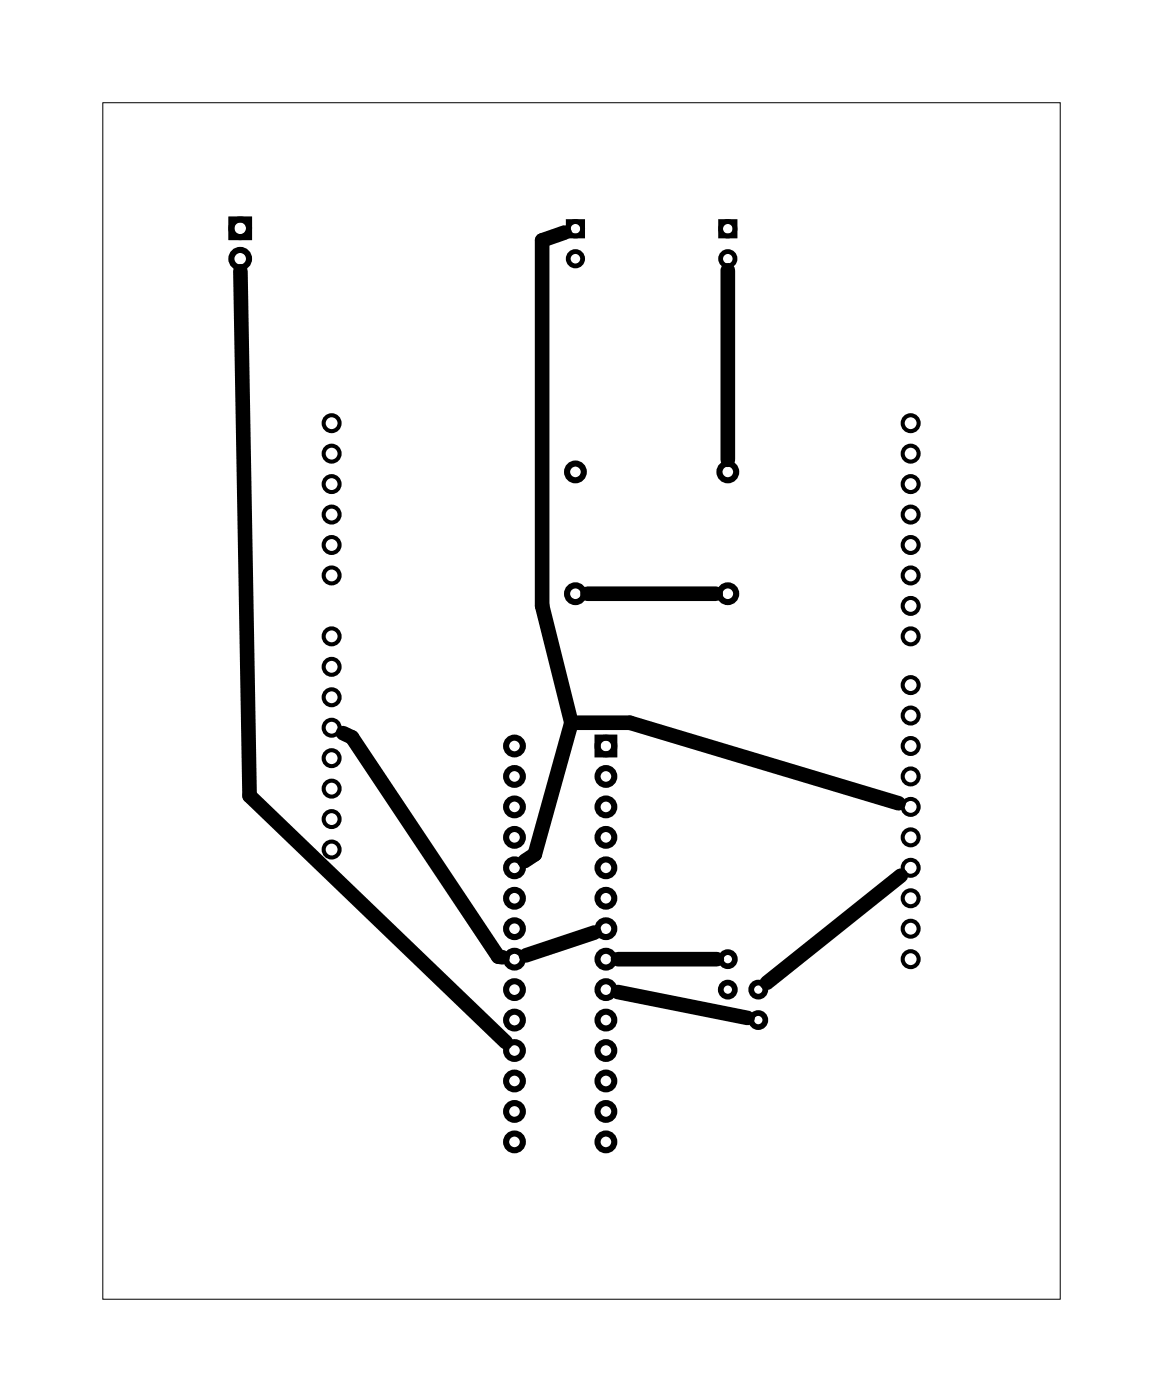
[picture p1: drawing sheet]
<svg xmlns="http://www.w3.org/2000/svg" width="97mm" height="117mm" viewBox="0 0 97 117" stroke-linecap="round" stroke-linejoin="round" font-family="sans-serif">
<path d="M8.6 8.6h79.8v99.8h-79.8z" fill="none" stroke="#000" stroke-width=".08"/>
<g fill="none" stroke="#000" stroke-width=".34">
<circle cx="27.6" cy="35.3" r=".66"/>
<circle cx="27.6" cy="37.8" r=".66"/>
<circle cx="75.9" cy="37.8" r=".66"/>
<circle cx="75.9" cy="35.3" r=".66"/>
<circle cx="27.6" cy="55.6" r=".66"/>
<circle cx="27.6" cy="40.4" r=".66"/>
<circle cx="27.6" cy="53.1" r=".66"/>
<circle cx="27.6" cy="42.9" r=".66"/>
<circle cx="27.6" cy="58.2" r=".66"/>
<circle cx="27.6" cy="45.5" r=".66"/>
<circle cx="27.6" cy="48" r=".66"/>
<circle cx="75.9" cy="57.1" r=".66"/>
<circle cx="75.9" cy="59.7" r=".66"/>
<circle cx="75.9" cy="40.4" r=".66"/>
<circle cx="75.9" cy="45.5" r=".66"/>
<circle cx="75.9" cy="53.1" r=".66"/>
<circle cx="75.9" cy="50.5" r=".66"/>
<circle cx="75.9" cy="48" r=".66"/>
<circle cx="75.9" cy="42.9" r=".66"/>
<circle cx="27.6" cy="68.3" r=".66"/>
<circle cx="27.6" cy="63.2" r=".66"/>
<circle cx="27.6" cy="70.9" r=".66"/>
<circle cx="27.6" cy="65.8" r=".66"/>
<circle cx="27.6" cy="60.7" r=".66"/>
<circle cx="75.9" cy="74.9" r=".66"/>
<circle cx="75.9" cy="69.8" r=".66"/>
<circle cx="75.9" cy="72.4" r=".66"/>
<circle cx="75.9" cy="62.2" r=".66"/>
<circle cx="75.9" cy="64.8" r=".66"/>
<circle cx="75.9" cy="67.3" r=".66"/>
<circle cx="75.9" cy="77.5" r=".66"/>
<circle cx="75.9" cy="80" r=".66"/>
</g>
<g fill="none" stroke="#000" stroke-width=".4">
<path d="M47.4 18.5h1.2v1.2h-1.2zM60.1 18.5h1.2v1.2h-1.2z"/>
<circle cx="48" cy="19.1" r=".6"/>
<circle cx="60.7" cy="19.1" r=".6"/>
<circle cx="48" cy="21.6" r=".6"/>
<circle cx="60.7" cy="21.6" r=".6"/>
</g>
<g fill="none" stroke="#000" stroke-width=".51">
<path d="M19.3 18.3h1.5v1.5h-1.5zM49.8 61.5h1.4v1.4h-1.4z"/>
<circle cx="20" cy="19" r=".74"/>
<circle cx="20" cy="21.6" r=".74"/>
<circle cx="48" cy="39.4" r=".7"/>
<circle cx="60.7" cy="39.4" r=".7"/>
<circle cx="48" cy="49.5" r=".7"/>
<circle cx="60.7" cy="49.5" r=".7"/>
<circle cx="42.9" cy="62.2" r=".7"/>
<circle cx="42.9" cy="69.8" r=".7"/>
<circle cx="42.9" cy="67.3" r=".7"/>
<circle cx="42.9" cy="74.9" r=".7"/>
<circle cx="42.9" cy="64.8" r=".7"/>
<circle cx="42.9" cy="72.4" r=".7"/>
<circle cx="42.9" cy="77.5" r=".7"/>
<circle cx="50.5" cy="62.2" r=".7"/>
<circle cx="50.5" cy="69.8" r=".7"/>
<circle cx="50.5" cy="67.3" r=".7"/>
<circle cx="50.5" cy="74.9" r=".7"/>
<circle cx="50.5" cy="64.8" r=".7"/>
<circle cx="50.5" cy="72.4" r=".7"/>
<circle cx="50.5" cy="77.5" r=".7"/>
<circle cx="42.9" cy="90.2" r=".7"/>
<circle cx="42.9" cy="85.1" r=".7"/>
<circle cx="42.9" cy="87.6" r=".7"/>
<circle cx="42.9" cy="95.2" r=".7"/>
<circle cx="42.9" cy="92.7" r=".7"/>
<circle cx="42.9" cy="82.5" r=".7"/>
<circle cx="42.9" cy="80" r=".7"/>
<circle cx="50.5" cy="90.2" r=".7"/>
<circle cx="50.5" cy="85.1" r=".7"/>
<circle cx="50.5" cy="87.6" r=".7"/>
<circle cx="50.5" cy="92.7" r=".7"/>
<circle cx="50.5" cy="95.2" r=".7"/>
<circle cx="50.5" cy="82.5" r=".7"/>
<circle cx="50.5" cy="80" r=".7"/>
</g>
<g fill="none" stroke="#000" stroke-width=".48">
<circle cx="60.7" cy="80" r=".59"/>
<circle cx="60.7" cy="82.5" r=".59"/>
<circle cx="63.2" cy="82.5" r=".59"/>
<circle cx="63.2" cy="85.1" r=".59"/>
</g>
<path d="M47 19.4l-1.8 .6v30.5l2.4 9.8M20 22.6l.8 43.8 21.4 20.5M60.7 22.5v15.9M49 49.5h10.7M28.6 61.1l.7 .4 12.2 18.3h.4M47.6 60.3l-3 11-.9 .5M47.6 60.3h4.9l22.4 6.7M49.5 77.8l-5.7 1.9M75.1 73l-11.2 9M51.5 82.7l10.8 2.2M51.5 80h8.2" fill="none" stroke="#000" stroke-width="1.2"/>
</svg>
